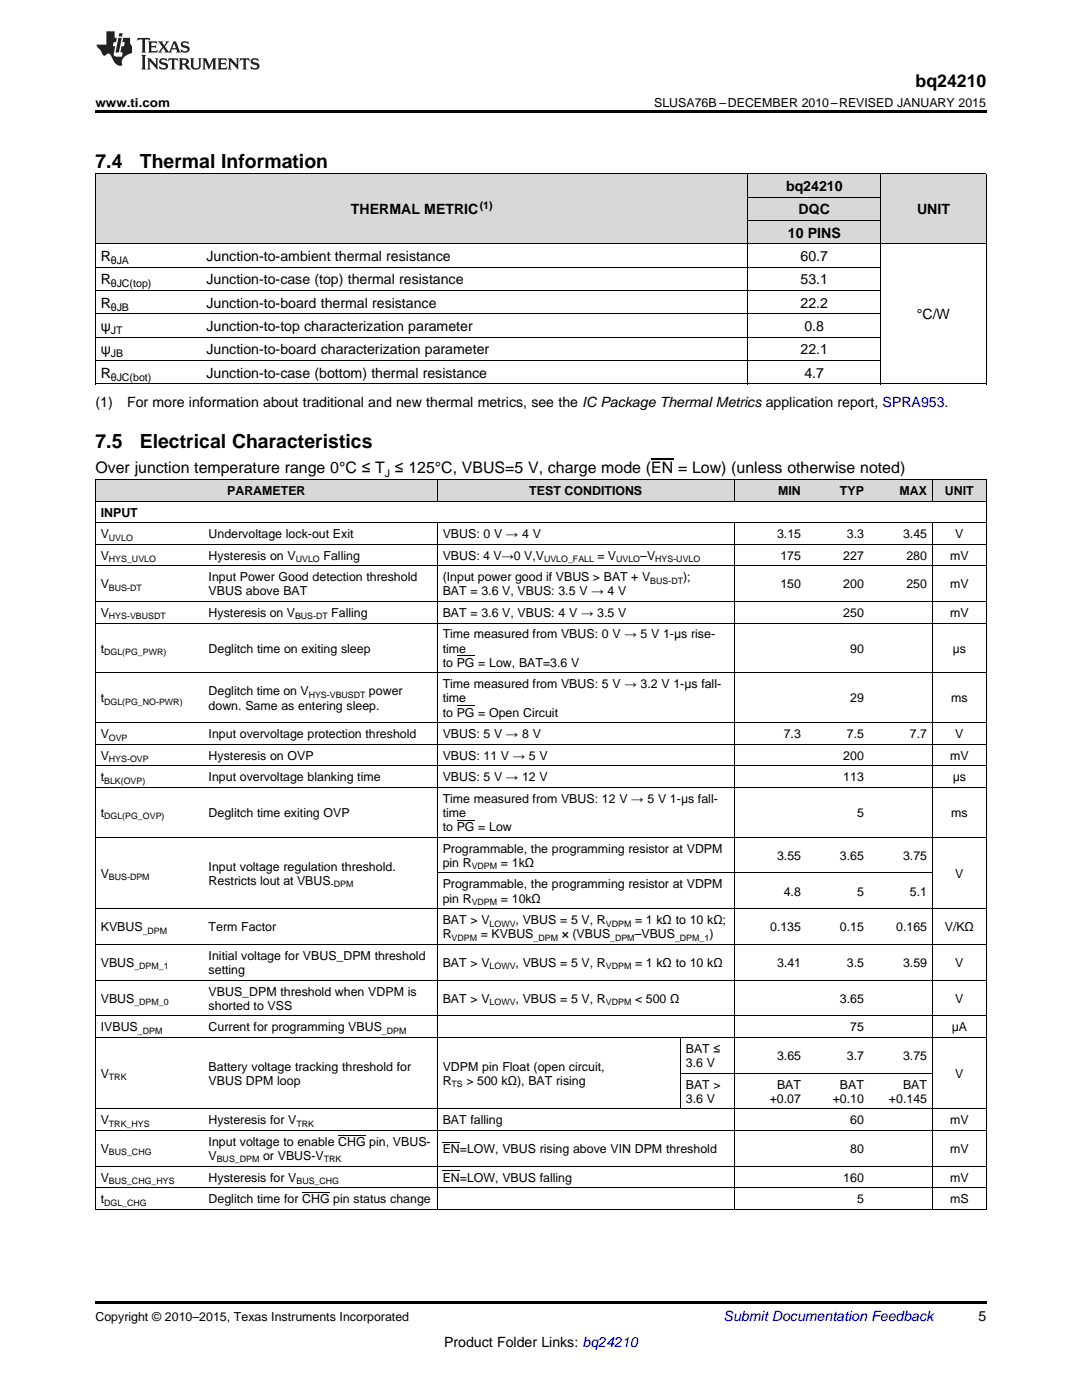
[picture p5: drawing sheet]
<svg xmlns="http://www.w3.org/2000/svg" width="216mm" height="279mm" viewBox="0 0 216 279" stroke-linecap="round" stroke-linejoin="round" font-family="sans-serif">
<defs><g id="words">
<g font-size="3.9">
<text x="19" y="33.5">7.4</text>
<text x="27.9" y="33.5">Thermal Information</text>
<text x="19" y="89.3">7.5</text>
<text x="27.9" y="89.3">Electrical Characteristics</text>
</g>
<text font-size="3.5" x="182.7" y="17.3">bq24210</text>
<text font-size="3.2" x="19" y="94.5">Over junction temperature range 0°C ≤ T ≤ 125°C, VBUS=5 V, charge mode (EN = Low) (unless otherwise noted)</text>
<g font-size="2.8">
<text x="156.8" y="38.1">bq24210</text>
<text x="70" y="42.8">THERMAL METRIC</text>
<text x="157.2" y="47.4">10 PINS</text>
<text x="159.3" y="42.8">DQC</text>
<text x="183" y="42.8">UNIT</text>
<text x="20.1" y="52.1">R</text>
<text x="41.2" y="52.1">Junction-to-ambient thermal resistance</text>
<text x="159.7" y="52.1">60.7</text>
<text x="20.1" y="56.8">R</text>
<text x="41.2" y="56.8">Junction-to-case (top) thermal resistance</text>
<text x="159.7" y="56.8">53.1</text>
<text x="20.1" y="61.4">R</text>
<text x="41.2" y="61.4">Junction-to-board thermal resistance</text>
<text x="159.7" y="61.4">22.2</text>
<text x="183" y="63.7">°C/W</text>
<text x="20.1" y="66.1">ψ</text>
<text x="20.1" y="70.7">ψ</text>
<text x="41.2" y="66.1">Junction-to-top characterization parameter</text>
<text x="41.2" y="70.7">Junction-to-board characterization parameter</text>
<text x="159.7" y="70.7">22.1</text>
<text x="160.5" y="66.1">0.8</text>
<text x="20.1" y="75.4">R</text>
<text x="41.2" y="75.4">Junction-to-case (bottom) thermal resistance</text>
<text x="160.5" y="75.4">4.7</text>
<text x="19" y="81.2">(1)</text>
<text x="25.4" y="81.2">For more information about traditional and new thermal metrics, see the IC Package Thermal Metrics application report, SPRA953.</text>
<text x="195.3" y="263.6">5</text>
<text x="88.6" y="268.9">Product Folder Links: bq24210</text>
</g>
<text font-size="2.8" fill="#0000c8" x="144.4" y="263.6">Submit Documentation Feedback</text>
<g font-size="2.5">
<text x="19" y="21.4">www.ti.com</text>
<text x="130.5" y="21.4">SLUSA76B –DECEMBER 2010–REVISED JANUARY 2015</text>
<text x="45.3" y="98.8">PARAMETER</text>
<text x="105.6" y="98.8">TEST CONDITIONS</text>
<text x="155.3" y="98.8">MIN</text>
<text x="167.6" y="98.8">TYP</text>
<text x="179.5" y="98.8">MAX</text>
<text x="188.6" y="98.8">UNIT</text>
<text x="20.1" y="103.1">INPUT</text>
<text x="20.1" y="107.4">V</text>
<text x="41.6" y="107.4">Undervoltage lock-out Exit</text>
<text x="88.3" y="107.4">VBUS: 0 V → 4 V</text>
<text x="155" y="107.4">3.15</text>
<text x="169" y="107.4">3.3</text>
<text x="180.2" y="107.4">3.45</text>
<text x="190.6" y="107.4">V</text>
<text x="20.1" y="111.7">V</text>
<text x="41.6" y="111.7">Hysteresis on V</text>
<text x="64.6" y="111.7">Falling</text>
<text x="88.3" y="111.7">VBUS: 4 V→0 V,V</text>
<text x="119.2" y="111.7">= V</text>
<text x="127.7" y="111.7">–V</text>
<text x="155.7" y="111.7">175</text>
<text x="168.3" y="111.7">227</text>
<text x="180.9" y="111.7">280</text>
<text x="189.6" y="111.7">mV</text>
<text x="20.1" y="117.4">V</text>
<text x="41.6" y="116">Input Power Good detection threshold</text>
<text x="41.6" y="118.8">VBUS above BAT</text>
<text x="88.3" y="116">(Input power good if VBUS &gt; BAT + V</text>
<text x="88.3" y="118.8">BAT = 3.6 V, VBUS: 3.5 V → 4 V</text>
<text x="136.3" y="116">);</text>
<text x="155.7" y="117.4">150</text>
<text x="168.3" y="117.4">200</text>
<text x="180.9" y="117.4">250</text>
<text x="189.6" y="117.4">mV</text>
<text x="20.1" y="123.1">V</text>
<text x="41.6" y="123.1">Hysteresis on V</text>
<text x="66.1" y="123.1">Falling</text>
<text x="88.3" y="123.1">BAT = 3.6 V, VBUS: 4 V → 3.5 V</text>
<text x="168.3" y="123.1">250</text>
<text x="189.6" y="123.1">mV</text>
<text x="20.1" y="130.2">t</text>
<text x="41.6" y="130.2">Deglitch time on exiting sleep</text>
<text x="88.3" y="127.4">Time measured from VBUS: 0 V → 5 V 1-μs rise-</text>
<text x="88.3" y="130.2">time</text>
<text x="169.7" y="130.2">90</text>
<text x="190.1" y="130.2">µs</text>
<text x="88.3" y="133.1">to PG = Low, BAT=3.6 V</text>
<text x="88.3" y="137.4">Time measured from VBUS: 5 V → 3.2 V 1-μs fall-</text>
<text x="20.1" y="140.2">t</text>
<text x="41.6" y="138.8">Deglitch time on V</text>
<text x="41.6" y="141.6">down. Same as entering sleep.</text>
<text x="73.6" y="138.8">power</text>
<text x="88.3" y="140.2">time</text>
<text x="88.3" y="143">to PG = Open Circuit</text>
<text x="169.7" y="140.2">29</text>
<text x="189.8" y="140.2">ms</text>
<text x="20.1" y="147.3">V</text>
<text x="41.6" y="147.3">Input overvoltage protection threshold</text>
<text x="88.3" y="147.3">VBUS: 5 V → 8 V</text>
<text x="156.4" y="147.3">7.3</text>
<text x="169" y="147.3">7.5</text>
<text x="181.6" y="147.3">7.7</text>
<text x="190.6" y="147.3">V</text>
<text x="20.1" y="151.6">V</text>
<text x="20.1" y="155.9">t</text>
<text x="41.6" y="151.6">Hysteresis on OVP</text>
<text x="41.6" y="155.9">Input overvoltage blanking time</text>
<text x="88.3" y="151.6">VBUS: 11 V → 5 V</text>
<text x="88.3" y="155.9">VBUS: 5 V → 12 V</text>
<text x="168.3" y="151.6">200</text>
<text x="168.3" y="155.9">113</text>
<text x="189.6" y="151.6">mV</text>
<text x="190.1" y="155.9">μs</text>
<text x="88.3" y="160.2">Time measured from VBUS: 12 V → 5 V 1-μs fall-</text>
<text x="20.1" y="163.1">t</text>
<text x="41.6" y="163.1">Deglitch time exiting OVP</text>
<text x="88.3" y="163.1">time</text>
<text x="88.3" y="165.9">to PG = Low</text>
<text x="171" y="163.1">5</text>
<text x="189.8" y="163.1">ms</text>
<text x="41.6" y="173.7">Input voltage regulation threshold.</text>
<text x="88.3" y="170.2">Programmable, the programming resistor at VDPM</text>
<text x="88.3" y="173">pin R</text>
<text x="99.9" y="173">= 1kΩ</text>
<text x="155" y="171.6">3.55</text>
<text x="167.6" y="171.6">3.65</text>
<text x="180.2" y="171.6">3.75</text>
<text x="20.1" y="175.2">V</text>
<text x="41.6" y="176.6">Restricts lout at VBUS</text>
<text x="88.3" y="177.3">Programmable, the programming resistor at VDPM</text>
<text x="156.4" y="178.7">4.8</text>
<text x="171" y="178.7">5</text>
<text x="181.6" y="178.7">5.1</text>
<text x="190.6" y="175.2">V</text>
<text x="20.1" y="185.8">KVBUS</text>
<text x="41.6" y="185.8">Term Factor</text>
<text x="88.3" y="180.1">pin R</text>
<text x="88.3" y="184.4">BAT &gt; V</text>
<text x="99.9" y="180.1">= 10kΩ</text>
<text x="102.9" y="184.4">, VBUS = 5 V, R</text>
<text x="126.7" y="184.4">= 1 kΩ to 10 kΩ;</text>
<text x="153.7" y="185.8">0.135</text>
<text x="167.6" y="185.8">0.15</text>
<text x="178.8" y="185.8">0.165</text>
<text x="188.5" y="185.8">V/KΩ</text>
<text x="41.6" y="191.6">Initial voltage for VBUS_DPM threshold</text>
<text x="88.3" y="187.3">R</text>
<text x="95.9" y="187.3">= KVBUS</text>
<text x="112.1" y="187.3">× (VBUS</text>
<text x="126.6" y="187.3">–VBUS</text>
<text x="141.6" y="187.3">)</text>
<text x="20.1" y="193">VBUS</text>
<text x="41.6" y="194.4">setting</text>
<text x="88.3" y="193">BAT &gt; V</text>
<text x="102.9" y="193">, VBUS = 5 V, R</text>
<text x="126.7" y="193">= 1 kΩ to 10 kΩ</text>
<text x="155" y="193">3.41</text>
<text x="169" y="193">3.5</text>
<text x="180.2" y="193">3.59</text>
<text x="190.6" y="193">V</text>
<text x="20.1" y="200.1">VBUS</text>
<text x="41.6" y="198.7">VBUS_DPM threshold when VDPM is</text>
<text x="41.6" y="201.5">shorted to VSS</text>
<text x="88.3" y="200.1">BAT &gt; V</text>
<text x="102.9" y="200.1">, VBUS = 5 V, R</text>
<text x="126.7" y="200.1">&lt; 500 Ω</text>
<text x="167.6" y="200.1">3.65</text>
<text x="190.6" y="200.1">V</text>
<text x="20.1" y="205.8">IVBUS</text>
<text x="41.6" y="205.8">Current for programming VBUS</text>
<text x="169.7" y="205.8">75</text>
<text x="189.9" y="205.8">μA</text>
<text x="20.1" y="215.1">V</text>
<text x="41.6" y="213.7">Battery voltage tracking threshold for</text>
<text x="88.3" y="213.7">VDPM pin Float (open circuit,</text>
<text x="136.8" y="210.1">BAT ≤</text>
<text x="136.8" y="212.9">3.6 V</text>
<text x="155" y="211.5">3.65</text>
<text x="169" y="211.5">3.7</text>
<text x="180.2" y="211.5">3.75</text>
<text x="190.6" y="215.1">V</text>
<text x="41.6" y="216.5">VBUS DPM loop</text>
<text x="88.3" y="216.5">R</text>
<text x="93.1" y="216.5">&gt; 500 kΩ), BAT rising</text>
<text x="136.8" y="217.2">BAT &gt;</text>
<text x="136.8" y="220.1">3.6 V</text>
<text x="153.6" y="220.1">+0.07</text>
<text x="155" y="217.2">BAT</text>
<text x="166.2" y="220.1">+0.10</text>
<text x="167.6" y="217.2">BAT</text>
<text x="177.4" y="220.1">+0.145</text>
<text x="180.2" y="217.2">BAT</text>
<text x="20.1" y="224.4">V</text>
<text x="41.6" y="224.4">Hysteresis for V</text>
<text x="88.3" y="224.4">BAT falling</text>
<text x="169.7" y="224.4">60</text>
<text x="189.6" y="224.4">mV</text>
<text x="20.1" y="230.1">V</text>
<text x="41.6" y="228.7">Input voltage to enable CHG pin, VBUS-</text>
<text x="41.6" y="231.5">V</text>
<text x="52.5" y="231.5">or VBUS-V</text>
<text x="88.3" y="230.1">EN=LOW, VBUS rising above VIN DPM threshold</text>
<text x="169.7" y="230.1">80</text>
<text x="189.6" y="230.1">mV</text>
<text x="20.1" y="235.8">V</text>
<text x="41.6" y="235.8">Hysteresis for V</text>
<text x="88.3" y="235.8">EN=LOW, VBUS falling</text>
<text x="168.3" y="235.8">160</text>
<text x="189.6" y="235.8">mV</text>
<text x="20.1" y="240.1">t</text>
<text x="41.6" y="240.1">Deglitch time for CHG pin status change</text>
<text x="171" y="240.1">5</text>
<text x="189.6" y="240.1">mS</text>
<text x="19" y="263.6">Copyright © 2010–2015, Texas Instruments Incorporated</text>
</g>
<g font-size="2.1">
<text x="95.7" y="41.7">(1)</text>
<text x="22.1" y="52.7">θJA</text>
<text x="22.1" y="57.3">θJC(top)</text>
<text x="22.1" y="62">θJB</text>
<text x="22.1" y="66.6">JT</text>
<text x="22.1" y="71.3">JB</text>
<text x="22.1" y="76">θJC(bot)</text>
<text x="76.8" y="95.1">J</text>
</g>
<g font-size="1.8">
<text x="21.7" y="107.9">UVLO</text>
<text x="21.7" y="112.2">HYS_UVLO</text>
<text x="59" y="112.2">UVLO</text>
<text x="108.5" y="112.2">UVLO_FALL</text>
<text x="122.9" y="112.2">UVLO</text>
<text x="130.7" y="112.2">HYS-UVLO</text>
<text x="21.7" y="117.9">BUS-DT</text>
<text x="129.8" y="116.5">BUS-DT</text>
<text x="21.7" y="123.6">HYS-VBUSDT</text>
<text x="58.9" y="123.6">BUS-DT</text>
<text x="20.8" y="130.7">DGL(PG_PWR)</text>
<text x="20.8" y="140.7">DGL(PG_NO-PWR)</text>
<text x="61.6" y="139.3">HYS-VBUSDT</text>
<text x="21.7" y="147.8">OVP</text>
<text x="21.7" y="152.1">HYS-OVP</text>
<text x="20.8" y="156.4">BLK(OVP)</text>
<text x="20.8" y="163.5">DGL(PG_OVP)</text>
<text x="94.1" y="173.5">VDPM</text>
<text x="21.7" y="175.6">BUS-DPM</text>
<text x="66" y="177.1">-DPM</text>
<text x="94.1" y="180.6">VDPM</text>
<text x="97.7" y="184.9">LOWV</text>
<text x="120.9" y="184.9">VDPM</text>
<text x="28.5" y="186.3">_DPM</text>
<text x="90.1" y="187.7">VDPM</text>
<text x="106.5" y="187.7">_DPM</text>
<text x="121.7" y="187.7">_DPM</text>
<text x="134.7" y="187.7">_DPM_1</text>
<text x="26.8" y="193.5">_DPM_1</text>
<text x="97.7" y="193.5">LOWV</text>
<text x="120.9" y="193.5">VDPM</text>
<text x="26.8" y="200.6">_DPM_0</text>
<text x="97.7" y="200.6">LOWV</text>
<text x="120.9" y="200.6">VDPM</text>
<text x="27.5" y="206.3">_DPM</text>
<text x="76.2" y="206.3">_DPM</text>
<text x="21.7" y="215.6">TRK</text>
<text x="90.1" y="217">TS</text>
<text x="21.7" y="224.9">TRK_HYS</text>
<text x="59.2" y="224.9">TRK</text>
<text x="21.7" y="230.6">BUS_CHG</text>
<text x="43.3" y="232">BUS_DPM</text>
<text x="64.6" y="232">TRK</text>
<text x="21.7" y="236.3">BUS_CHG_HYS</text>
<text x="59.2" y="236.3">BUS_CHG</text>
<text x="20.8" y="240.6">DGL_CHG</text>
</g>
</g></defs>
<g fill="#d8d8d8">
<path d="M19 95.7h21.6v4.3h-21.6z"/>
<path d="M40.6 95.7h46.7v4.3h-46.7z"/>
<path d="M87.3 95.7h48.5v4.3h-48.5z"/>
<path d="M135.8 95.7h10.7v4.3h-10.7z"/>
<path d="M146.5 95.7h14.4v4.3h-14.4z"/>
<path d="M160.9 95.7h12.6v4.3h-12.6z"/>
<path d="M173.5 95.7h12.6v4.3h-12.6z"/>
<path d="M186.1 95.7h10.7v4.3h-10.7z"/>
<path d="M19 34.7h21.1v14h-21.1z"/>
<path d="M40.1 34.7h109.2v14h-109.2z"/>
<path d="M149.3 44.1h26.4v4.6h-26.4z"/>
<path d="M175.7 34.7h21.1v14h-21.1z"/>
<path d="M149.3 39.4h26.4v4.7h-26.4z"/>
<path d="M149.3 34.7h26.4v4.7h-26.4z"/>
</g>
<path d="M19 22h177.8v.5h-177.8zM19 76.6l.2 .1zM149.2 76.6l.1 .1zM175.6 76.6l.1 .1zM196.7 76.6l.1 .1zM19 259.7h177.8v.5h-177.8z" fill="#000"/>
<g fill="none" stroke="#000" stroke-width=".2">
<path d="M19 34.7h177.8M19.1 34.7v42M149.2 34.7v42M149.3 39.4h26.4M175.7 34.7v42M196.8 34.7v42M19 58h156.7M19 53.3h156.7M19 48.7h177.8M149.3 44h26.4M19 76.6h177.8M19 71.9h156.7"/>
<path d="M19 67.3h156.7M19 62.6h156.7M19 100h177.8M19 95.7h177.8M19.1 95.7v145.7M87.2 95.7v4.3M146.5 95.7v4.3M186 95.7v4.3M196.8 95.7v145.7M19 112.9h177.8M19 108.6h177.8M19 104.3h177.8"/>
<path d="M87.2 104.3v137.1M146.5 104.3v137.1M186 104.3v137.1M19 134.3h177.8M19 124.3h177.8M19 120h177.8M19 157.1h177.8M19 152.8h177.8M19 148.5h177.8M19 144.2h177.8M19 167.1h177.8M87.3 174.2h98.8"/>
<path d="M19 195.6h177.8M19 188.5h177.8M19 181.3h177.8M19 207h177.8M19 202.7h177.8M135.7 207v14.3M135.8 214.2h50.3M19 237h177.8M19 232.7h177.8M19 225.6h177.8M19 221.3h177.8M19 241.3h177.8"/>
</g>
<g fill="#231f20">
<path d="M27.5 7.6l-.1 .5 .4-.2h.6v.1v2.1l-.2 .4h1l-.3-.4v-2.1l.1-.1h.5l.5 .2-.2-.5zM29.5 8.3l.2 .3v1.5l-.2 .4h1.8l.2-.6a1.04 1.04 0 0 1-1.3 .2v-.7h.6l.3 .2v-.6l-.3 .2h-.6v-.6l.8-.1 .4 .3-.2-.5zM31.5 8.3l.9 1.1-.9 1.1h.8l-.2-.2 .5-.7 .4 .7-.2 .2h1.5l-.1-.2 .1-.4h.9l.1 .4-.2 .2h1l-.3-.3-.7-1.9h-.5l-.9 2-.8-1 .9-1h-.8l.1 .3-.3 .5-.4-.6 .2-.2zM34.7 8.6l.4 1h-.7zM36.3 8.4a.63 .63 0 0 0-.2 .7 .63 .63 0 0 0 .6 .4l.6 .2 .1 .2a.75 .75 0 0 1-.7 .4 .75 .75 0 0 1-.6-.5l.1 .7 .1-.1a1.11 1.11 0 0 0 1.5-.6 1.13 1.13 0 0 0-1.2-.8l-.1-.4a1.04 1.04 0 0 1 1.2 .2l-.2-.5-.1 .1-.5-.2zM28.2 10.9l.2 .4v2.2l-.2 .4h1l-.3-.4v-2.2l.3-.4zM29.3 11.6l.3 .4v1.5l-.3 .4h.8l-.2-.4v-1.3l1.5 1.7v-1.9l.2-.4h-.7l.2 .4v.9l-1.1-1.3zM32 11.8a.62 .62 0 0 0-.2 .7 .62 .62 0 0 0 .6 .4l.6 .1 .1 .3a.76 .76 0 0 1-.7 .3 .76 .76 0 0 1-.6-.4l.1 .7 .1-.1a1.11 1.11 0 0 0 1.5-.6 1.13 1.13 0 0 0-1.2-.8l-.1-.4a1.04 1.04 0 0 1 1.2 .2l-.2-.6-.1 .1-.5-.1zM33.7 11.6l-.2 .6a.61 .61 0 0 1 .8-.3v1.6l-.2 .4h.9l-.2-.4v-1.6a.63 .63 0 0 1 .8 .3l-.2-.6zM35.6 11.6l.3 .4v1.5l-.3 .4h1l-.2-.2v-.8l.5 .2a.76 .76 0 0 0 1.2 .7l-1-1a.58 .58 0 0 0 .6-.5 .58 .58 0 0 0-.5-.6zM36.4 11.9h.1a.45 .45 0 0 1 .5 .1 .45 .45 0 0 1 .1 .5l-.7 .2zM37.9 11.6l.2 .2a2.17 2.17 0 0 0 .3 1.9 .99 .99 0 0 0 1.6-.6v-1.1l.2-.4h-.7l.2 .2a1.92 1.92 0 0 1-.2 1.8 .6 .6 0 0 1-.9-.5v-1.1l.2-.4zM40.4 11.6l.2 .4v1.5l-.2 .4h.7l-.2-.4v-1.4l.8 1.8 .8-1.8v1.4l-.2 .4h.9l-.2-.4v-1.5l.2-.4h-.8l-.6 1.5-.6-1.5zM43.4 11.6l.2 .4v1.5l-.2 .4h1.8l.2-.6a1.04 1.04 0 0 1-1.3 .1v-.6h.5l.4 .2v-.6l-.4 .2h-.5v-.7h.8l.3 .3-.1-.6zM45.5 11.6l.2 .4v1.5l-.2 .4h.7l-.2-.4v-1.3l1.5 1.7v-1.9l.2-.4h-.7l.2 .4v.9l-1.1-1.3zM47.9 11.6l-.1 .6a.61 .61 0 0 1 .8-.3v1.6l-.3 .4h1l-.3-.4 .1-1.6a.63 .63 0 0 1 .7 .3l-.1-.6zM50.2 11.8a.62 .62 0 0 0-.2 .7 .62 .62 0 0 0 .6 .4l.6 .1 .2 .3a.76 .76 0 0 1-.8 .3 .76 .76 0 0 1-.6-.4l.1 .7 .2-.1a1.11 1.11 0 0 0 1.5-.6 1.13 1.13 0 0 0-1.3-.8l-.1-.4a1.04 1.04 0 0 1 1.2 .2l-.1-.6-.2 .1-.5-.1z"/>
<path d="M21.2 6.3v2.6h-1.9l.1 .4 .7 .9a.91 .91 0 0 0 1 .8 .56 .56 0 0 1 .5-.3 .56 .56 0 0 1 .5 .3l.4 .8a1.53 1.53 0 0 0 1.9 1.2 1.54 1.54 0 0 1 1-2.1l.9-.3v-1.4a1.52 1.52 0 0 1-.3-1.6h-1.4l-.2 .8h.5l-.2 .8h-.4l-.2 1v.2l.4 .1-.2 .8a1.93 1.93 0 0 1-1.6-.3l.3-1.8h-.5l.2-.8h.4l.2-.8h-.4v-1.3zM23.6 7.6l-.6 2.9h.7l.6-2.9zM23.8 6.6l-.1 .7h.6l.2-.7z"/>
</g>
<path d="M91.1 130.9h3.6M91.1 140.9h3.6M91.1 163.7h3.6M60.3 237.9h5.5M67.5 226.5h5.5M88.3 233.6h3.5M88.3 227.9h3.5" fill="none" stroke="#000" stroke-width=".2"/>
<path d="M129.9 91.7h4.4" fill="none" stroke="#000" stroke-width=".21"/>
<use href="#words"/>
</svg>
